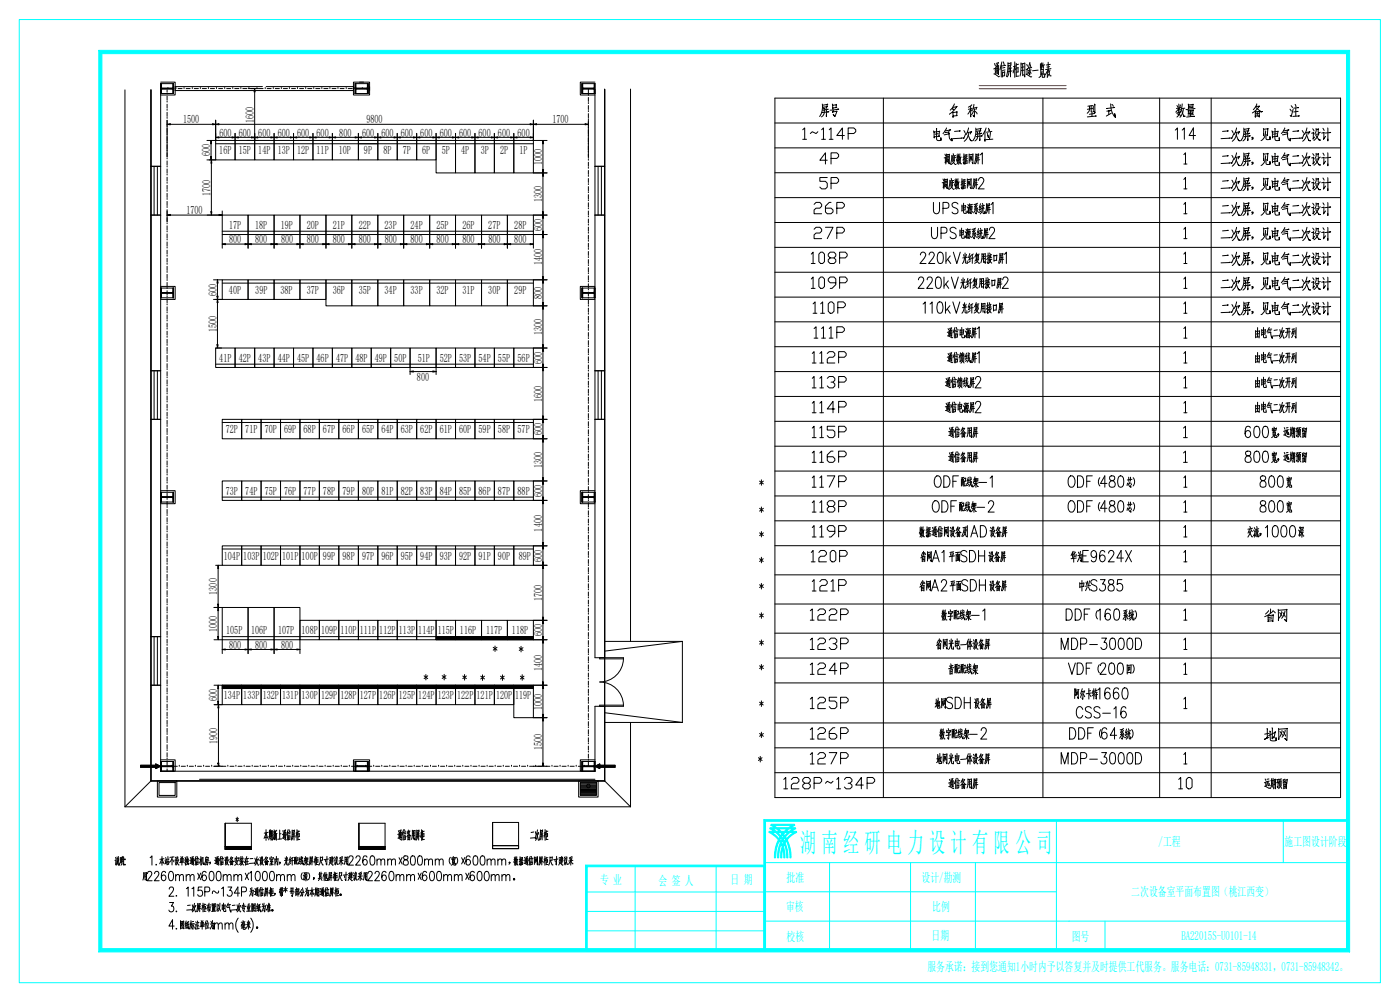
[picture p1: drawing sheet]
<svg xmlns="http://www.w3.org/2000/svg" width="432mm" height="309mm" viewBox="0 0 432 309" stroke-linecap="round" stroke-linejoin="round" font-family="sans-serif">
<defs><g id="words">
<text font-size="8.4" fill="#0ff" x="246.9" y="262.8">湖 南 经 研 电 力 设 计 有 限 公 司</text>
<text font-size="7" x="306.5" y="23.8">通信屏柜用途一览表</text>
<g font-size="4.9">
<text x="252.7" y="36.2">屏号</text>
<text x="292.6" y="36.2">名 称</text>
<text x="335.2" y="36.2">型 式</text>
<text x="362.6" y="36.2">数量</text>
<text x="386.4" y="36.2">备</text>
<text x="395.8" y="36.2">注</text>
<text x="247.7" y="43">1~114P</text>
<text x="287.6" y="43.6">电气二次屏位</text>
<text x="362.7" y="43">114</text>
<text x="376.5" y="43.6">二次屏，见电气二次设计</text>
<text x="253" y="50.6">4P</text>
<text x="291.2" y="50.6">调度数据网屏1</text>
<text x="365.3" y="50.6">1</text>
<text x="376.5" y="51.2">二次屏，见电气二次设计</text>
<text x="253" y="58.3">5P</text>
<text x="290.6" y="58.3">调度数据网屏2</text>
<text x="365.3" y="58.3">1</text>
<text x="376.5" y="58.9">二次屏，见电气二次设计</text>
<text x="251.2" y="65.9">26P</text>
<text x="288" y="65.9">UPS电源系统屏1</text>
<text x="365.3" y="65.9">1</text>
<text x="376.5" y="66.5">二次屏，见电气二次设计</text>
<text x="251.2" y="73.6">27P</text>
<text x="287.4" y="73.6">UPS电源系统屏2</text>
<text x="365.3" y="73.6">1</text>
<text x="376.5" y="74.2">二次屏，见电气二次设计</text>
<text x="250.3" y="81.3">108P</text>
<text x="283.9" y="81.3">220kV光纤复用接口屏1</text>
<text x="365.3" y="81.3">1</text>
<text x="376.5" y="81.9">二次屏，见电气二次设计</text>
<text x="250.3" y="88.9">109P</text>
<text x="283.3" y="88.9">220kV光纤复用接口屏2</text>
<text x="365.3" y="88.9">1</text>
<text x="376.5" y="89.5">二次屏，见电气二次设计</text>
<text x="250.9" y="96.6">110P</text>
<text x="284.8" y="96.6">110kV光纤复用接口屏</text>
<text x="365.3" y="96.6">1</text>
<text x="376.5" y="97.2">二次屏，见电气二次设计</text>
<text x="251.2" y="104.3">111P</text>
<text x="292.1" y="104.3">通信电源屏1</text>
<text x="365.3" y="104.3">1</text>
<text x="387.1" y="104.3">由电气二次开列</text>
<text x="250.6" y="111.9">112P</text>
<text x="292.1" y="111.9">通信馈线屏</text>
<text x="302.5" y="111.9">1</text>
<text x="365.3" y="111.9">1</text>
<text x="387.1" y="111.9">由电气二次开列</text>
<text x="250.6" y="119.6">113P</text>
<text x="291.5" y="119.6">通信馈线屏2</text>
<text x="365.3" y="119.6">1</text>
<text x="387.1" y="119.6">由电气二次开列</text>
<text x="250.6" y="127.3">114P</text>
<text x="291.5" y="127.3">通信电源屏2</text>
<text x="365.3" y="127.3">1</text>
<text x="387.1" y="127.3">由电气二次开列</text>
<text x="250.6" y="135">115P</text>
<text x="292.6" y="135">通信备用屏</text>
<text x="365.2" y="135">1</text>
<text x="384.2" y="135">600宽，远期预留</text>
<text x="250.6" y="142.6">116P</text>
<text x="292.6" y="142.6">通信备用屏</text>
<text x="365.2" y="142.6">1</text>
<text x="384.2" y="142.6">800宽，远期预留</text>
<text x="250.6" y="150.3">117P</text>
<text x="288.3" y="150.3">ODF配线架-1</text>
<text x="329.6" y="150.3">ODF（480芯）</text>
<text x="365.3" y="150.3">1</text>
<text x="388.8" y="150.3">800宽</text>
<text x="250.6" y="157.9">118P</text>
<text x="287.7" y="157.9">ODF配线架-2</text>
<text x="329.6" y="157.9">ODF（480芯）</text>
<text x="365.3" y="157.9">1</text>
<text x="388.8" y="157.9">800宽</text>
<text x="250.6" y="165.6">119P</text>
<text x="283.6" y="165.6">数据通信网设备及IAD设备屏</text>
<text x="365.3" y="165.6">1</text>
<text x="384.9" y="165.6">交流，1000深</text>
<text x="250.3" y="173.3">120P</text>
<text x="284" y="173.3">省网A1平面SDH设备屏</text>
<text x="330.4" y="173.3">华为E9624X</text>
<text x="365.3" y="173.3">1</text>
<text x="250.6" y="182.3">121P</text>
<text x="283.7" y="182.3">省网A2平面SDH</text>
<text x="302.9" y="182.3">设备屏</text>
<text x="332.9" y="182.3">中兴S385</text>
<text x="365.3" y="182.3">1</text>
<text x="250" y="191.2">122P</text>
<text x="290.4" y="191.2">数字配线架-1</text>
<text x="329" y="191.2">DDF</text>
<text x="335.1" y="191.2">（160系统）</text>
<text x="365.3" y="191.2">1</text>
<text x="389.8" y="191.8">省网</text>
<text x="250" y="200.3">123P</text>
<text x="288.8" y="200.3">省网光电一体设备屏</text>
<text x="327.5" y="200.3">MDP-3000D</text>
<text x="365.3" y="200.3">1</text>
<text x="250" y="208">124P</text>
<text x="292.6" y="208">音配配线架</text>
<text x="329.7" y="208">VDF（200回）</text>
<text x="365.3" y="208">1</text>
<text x="331.3" y="215.6">阿尔卡特1660</text>
<text x="250" y="218.5">125P</text>
<text x="288.3" y="218.5">地网SDH</text>
<text x="298.6" y="218.5">设备屏</text>
<text x="332.1" y="221.4">CSS-16</text>
<text x="365.3" y="218.5">1</text>
<text x="250" y="227.9">126P</text>
<text x="289.8" y="227.9">数字配线架-2</text>
<text x="330" y="227.9">DDF（64系统）</text>
<text x="389.9" y="228.5">地网</text>
<text x="250" y="235.6">127P</text>
<text x="288.8" y="235.6">地网光电一体设备屏</text>
<text x="327.5" y="235.6">MDP-3000D</text>
<text x="365.3" y="235.6">1</text>
<text x="241.9" y="243.3">128P~134P</text>
<text x="292.6" y="243.3">通信备用屏</text>
<text x="363.7" y="243.3">10</text>
<text x="390" y="243.3">远期预留</text>
<text x="81.4" y="259.1">本期新上通信屏柜</text>
<text x="122.6" y="259.1">通信备用屏柜</text>
<text x="163.6" y="259.1">二次屏柜</text>
</g>
<g font-size="4.2">
<text x="234.4" y="151">*</text>
<text x="234.4" y="159.3">*</text>
<text x="234.4" y="166.9">*</text>
<text x="234.4" y="174.9">*</text>
<text x="234.4" y="182.9">*</text>
<text x="234.4" y="192">*</text>
<text x="152.2" y="202.2">*</text>
<text x="160.2" y="202.3">*</text>
<text x="234.4" y="200.3">*</text>
<text x="234.4" y="207.9">*</text>
<text x="130.9" y="211">*</text>
<text x="136.4" y="211">*</text>
<text x="142.8" y="211">*</text>
<text x="148.3" y="211.1">*</text>
<text x="154.4" y="211.1">*</text>
<text x="160.6" y="211.1">*</text>
<text x="234.4" y="219.1">*</text>
<text x="234.4" y="228.8">*</text>
<text x="234" y="236.3">*</text>
</g>
<g font-size="4">
<text x="35.4" y="266.8">说明: 1.本站不设单独通信机房，通信设备安装在二次设备室内，光纤配线架屏柜尺寸建议采用2260mm×800mm（宽）×600mm，数据通信网屏柜尺寸建议采</text>
<text x="43.9" y="271.6">用2260mm×600mm×1000mm（深），其他屏柜尺寸建议采用2260mm×600mm×600mm。</text>
<text x="40.6" y="281.2">3.二次屏柜布置以电气二次专业图纸为准。</text>
<text x="41.3" y="276.4">2. 115P~134P为通信屏柜，带*号部分为本期通信屏柜。</text>
<text x="42" y="286.5">4.图纸标注单位为mm(毫米)</text>
<text x="77.5" y="286.5">。</text>
</g>
<g font-size="3.9" fill="#0ff">
<text x="357.5" y="260.9">/工程</text>
<text x="396.4" y="260.9">施工图设计阶段</text>
<text x="185.2" y="272.7">专 业</text>
<text x="203.2" y="272.8">会 签 人</text>
<text x="225.4" y="272.5">日 期</text>
<text x="242.7" y="272">批准</text>
<text x="284.4" y="272">设计/勘测</text>
<text x="242.6" y="281">审核</text>
<text x="287.7" y="281">比例</text>
<text x="349.1" y="276.4">二次设备室平面布置图（桃江西变）</text>
<text x="242.7" y="290.1">校核</text>
<text x="287.5" y="290">日期</text>
<text x="330.7" y="290.1">图号</text>
<text x="364.5" y="289.8">BA22015S-U0101-14</text>
<text x="286.2" y="299.3">服务承诺：接到您通知1小时内予以答复并及时提供工代服务。服务电话：0731-85948331，0731-85948342。</text>
</g>
<g font-size="3.6">
<text x="56.5" y="38.1">1500</text>
<text x="78.3" y="37.9" transform="rotate(-90 78.3 37.9)">1600</text>
<text x="113.1" y="38.1">9800</text>
<text x="170.5" y="38.1">1700</text>
<text x="67.7" y="47.5">16P</text>
<text x="67.7" y="42.1">600</text>
<text x="73.7" y="47.5">15P</text>
<text x="73.7" y="42.1">600</text>
<text x="79.7" y="47.5">14P</text>
<text x="79.7" y="42.1">600</text>
<text x="85.7" y="47.5">13P</text>
<text x="85.7" y="42.1">600</text>
<text x="91.7" y="47.5">12P</text>
<text x="91.7" y="42.1">600</text>
<text x="97.7" y="47.5">11P</text>
<text x="97.7" y="42.1">600</text>
<text x="104.5" y="47.5">10P</text>
<text x="104.7" y="42.1">800</text>
<text x="111.7" y="42.1">600</text>
<text x="112.3" y="47.5">9P</text>
<text x="117.7" y="42.1">600</text>
<text x="118.3" y="47.5">8P</text>
<text x="123.7" y="42.1">600</text>
<text x="124.3" y="47.5">7P</text>
<text x="129.7" y="42.1">600</text>
<text x="130.3" y="47.5">6P</text>
<text x="135.7" y="42.1">600</text>
<text x="136.3" y="47.5">5P</text>
<text x="141.7" y="42.1">600</text>
<text x="142.3" y="47.5">4P</text>
<text x="147.7" y="42.1">600</text>
<text x="148.3" y="47.5">3P</text>
<text x="153.7" y="42.1">600</text>
<text x="154.3" y="47.5">2P</text>
<text x="159.7" y="42.1">600</text>
<text x="160.3" y="47.5">1P</text>
<text x="64.9" y="48.2" transform="rotate(-90 64.9 48.2)">600</text>
<text x="167.3" y="50.9" transform="rotate(-90 167.3 50.9)">1000</text>
<text x="65" y="60.4" transform="rotate(-90 65 60.4)">1700</text>
<text x="167.3" y="62.4" transform="rotate(-90 167.3 62.4)">1300</text>
<text x="57.5" y="66.1">1700</text>
<text x="70.7" y="70.5">17P</text>
<text x="78.7" y="70.5">18P</text>
<text x="86.7" y="70.5">19P</text>
<text x="94.7" y="70.5">20P</text>
<text x="102.7" y="70.5">21P</text>
<text x="110.7" y="70.5">22P</text>
<text x="118.7" y="70.5">23P</text>
<text x="126.7" y="70.5">24P</text>
<text x="134.7" y="70.5">25P</text>
<text x="142.7" y="70.5">26P</text>
<text x="150.7" y="70.5">27P</text>
<text x="158.7" y="70.5">28P</text>
<text x="167.3" y="71.2" transform="rotate(-90 167.3 71.2)">600</text>
<text x="70.7" y="75.1">800</text>
<text x="78.7" y="75.1">800</text>
<text x="86.7" y="75.1">800</text>
<text x="94.7" y="75.1">800</text>
<text x="102.7" y="75.1">800</text>
<text x="110.7" y="75.1">800</text>
<text x="118.7" y="75.1">800</text>
<text x="126.7" y="75.1">800</text>
<text x="134.7" y="75.1">800</text>
<text x="142.7" y="75.1">800</text>
<text x="150.7" y="75.1">800</text>
<text x="158.7" y="75.1">800</text>
<text x="167.3" y="81.9" transform="rotate(-90 167.3 81.9)">1400</text>
<text x="66.9" y="91.2" transform="rotate(-90 66.9 91.2)">600</text>
<text x="70.7" y="90.6">40P</text>
<text x="78.8" y="90.6">39P</text>
<text x="86.6" y="90.6">38P</text>
<text x="94.7" y="90.6">37P</text>
<text x="102.7" y="90.6">36P</text>
<text x="110.7" y="90.6">35P</text>
<text x="118.7" y="90.6">34P</text>
<text x="126.7" y="90.6">33P</text>
<text x="134.7" y="90.6">32P</text>
<text x="142.7" y="90.6">31P</text>
<text x="150.7" y="90.6">30P</text>
<text x="158.7" y="90.6">29P</text>
<text x="167.3" y="92.2" transform="rotate(-90 167.3 92.2)">800</text>
<text x="66.9" y="102.4" transform="rotate(-90 66.9 102.4)">1500</text>
<text x="167.3" y="103.4" transform="rotate(-90 167.3 103.4)">1300</text>
<text x="67.7" y="111.5">41P</text>
<text x="73.7" y="111.5">42P</text>
<text x="79.7" y="111.5">43P</text>
<text x="85.7" y="111.5">44P</text>
<text x="91.7" y="111.5">45P</text>
<text x="97.7" y="111.5">46P</text>
<text x="103.7" y="111.5">47P</text>
<text x="109.7" y="111.5">48P</text>
<text x="115.7" y="111.5">49P</text>
<text x="121.7" y="111.5">50P</text>
<text x="128.9" y="111.5">51P</text>
<text x="135.7" y="111.5">52P</text>
<text x="141.7" y="111.5">53P</text>
<text x="147.7" y="111.5">54P</text>
<text x="153.7" y="111.5">55P</text>
<text x="159.7" y="111.5">56P</text>
<text x="167.3" y="112.2" transform="rotate(-90 167.3 112.2)">600</text>
<text x="128.7" y="117.4">800</text>
<text x="167.3" y="123.9" transform="rotate(-90 167.3 123.9)">1600</text>
<text x="69.7" y="133.5">72P</text>
<text x="75.7" y="133.5">71P</text>
<text x="81.7" y="133.5">70P</text>
<text x="87.7" y="133.5">69P</text>
<text x="93.7" y="133.5">68P</text>
<text x="99.7" y="133.5">67P</text>
<text x="105.7" y="133.5">66P</text>
<text x="111.7" y="133.5">65P</text>
<text x="117.7" y="133.5">64P</text>
<text x="123.7" y="133.5">63P</text>
<text x="129.7" y="133.5">62P</text>
<text x="135.7" y="133.5">61P</text>
<text x="141.7" y="133.5">60P</text>
<text x="147.7" y="133.5">59P</text>
<text x="153.7" y="133.5">58P</text>
<text x="159.7" y="133.5">57P</text>
<text x="167.3" y="134.2" transform="rotate(-90 167.3 134.2)">600</text>
<text x="167.3" y="144.4" transform="rotate(-90 167.3 144.4)">1300</text>
<text x="69.7" y="152.5">73P</text>
<text x="75.7" y="152.5">74P</text>
<text x="81.7" y="152.5">75P</text>
<text x="87.7" y="152.5">76P</text>
<text x="93.7" y="152.5">77P</text>
<text x="99.7" y="152.5">78P</text>
<text x="105.7" y="152.5">79P</text>
<text x="111.7" y="152.5">80P</text>
<text x="117.7" y="152.5">81P</text>
<text x="123.7" y="152.5">82P</text>
<text x="129.7" y="152.5">83P</text>
<text x="135.7" y="152.5">84P</text>
<text x="141.7" y="152.5">85P</text>
<text x="147.7" y="152.5">86P</text>
<text x="153.7" y="152.5">87P</text>
<text x="159.7" y="152.5">88P</text>
<text x="167.3" y="153.2" transform="rotate(-90 167.3 153.2)">600</text>
<text x="167.3" y="163.9" transform="rotate(-90 167.3 163.9)">1400</text>
<text x="69.1" y="172.6">104P</text>
<text x="75.1" y="172.6">103P</text>
<text x="81.1" y="172.6">102P</text>
<text x="87.1" y="172.6">101P</text>
<text x="93.1" y="172.6">100P</text>
<text x="99.7" y="172.6">99P</text>
<text x="105.7" y="172.6">98P</text>
<text x="111.7" y="172.6">97P</text>
<text x="117.7" y="172.6">96P</text>
<text x="123.7" y="172.6">95P</text>
<text x="129.7" y="172.6">94P</text>
<text x="135.7" y="172.6">93P</text>
<text x="141.7" y="172.6">92P</text>
<text x="147.7" y="172.6">91P</text>
<text x="153.7" y="172.6">90P</text>
<text x="160.1" y="172.6">89P</text>
<text x="167.3" y="173.2" transform="rotate(-90 167.3 173.2)">600</text>
<text x="67.1" y="183.4" transform="rotate(-90 67.1 183.4)">1300</text>
<text x="167.3" y="185.4" transform="rotate(-90 167.3 185.4)">1700</text>
<text x="67.1" y="194.9" transform="rotate(-90 67.1 194.9)">1000</text>
<text x="69.8" y="195.5">105P</text>
<text x="77.5" y="195.5">106P</text>
<text x="85.8" y="195.5">107P</text>
<text x="93.1" y="195.5">108P</text>
<text x="99.1" y="195.5">109P</text>
<text x="105.1" y="195.5">110P</text>
<text x="111" y="195.5">111P</text>
<text x="117" y="195.5">112P</text>
<text x="123.1" y="195.5">113P</text>
<text x="129.1" y="195.5">114P</text>
<text x="135.1" y="195.5">115P</text>
<text x="141.9" y="195.5">116P</text>
<text x="150" y="195.5">117P</text>
<text x="158" y="195.5">118P</text>
<text x="167.3" y="196.2" transform="rotate(-90 167.3 196.2)">600</text>
<text x="70.7" y="200">800</text>
<text x="78.7" y="200">800</text>
<text x="86.7" y="200">800</text>
<text x="167.3" y="206.9" transform="rotate(-90 167.3 206.9)">1400</text>
<text x="69.1" y="215.5">134P</text>
<text x="75.1" y="215.5">133P</text>
<text x="81.1" y="215.5">132P</text>
<text x="87.1" y="215.5">131P</text>
<text x="93.1" y="215.5">130P</text>
<text x="99.1" y="215.5">129P</text>
<text x="105.1" y="215.5">128P</text>
<text x="111" y="215.5">127P</text>
<text x="117" y="215.5">126P</text>
<text x="123.1" y="215.5">125P</text>
<text x="129.1" y="215.5">124P</text>
<text x="135.1" y="215.5">123P</text>
<text x="141.1" y="215.5">122P</text>
<text x="147.1" y="215.5">121P</text>
<text x="153.1" y="215.5">120P</text>
<text x="159" y="215.6">119P</text>
<text x="67.1" y="216.2" transform="rotate(-90 67.1 216.2)">600</text>
<text x="167.3" y="218.9" transform="rotate(-90 167.3 218.9)">1000</text>
<text x="67.2" y="229.4" transform="rotate(-90 67.2 229.4)">1900</text>
<text x="167.3" y="231.4" transform="rotate(-90 167.3 231.4)">1500</text>
</g>
<text font-size="3.5" x="72.8" y="254.5">*</text>
</g></defs>
<!-- layer: 2 -->
<g fill="none" stroke="#000" stroke-width=".31">
<path d="M239.1 30.3h174.6v215.7h-174.6zM239.1 37.9h174.6M272.6 30.3v215.7M321.8 30.3v215.7M357.8 30.3v215.7M373.7 30.3v215.7M239.1 45.6h174.6M239.1 53.3h174.6M239.1 60.9h174.6M239.1 68.6h174.6M239.1 76.3h174.6M239.1 84h174.6"/>
<path d="M239.1 91.6h174.6M239.1 99.2h174.6M239.1 106.9h174.6M239.1 114.6h174.6M239.1 122.3h174.6M239.1 129.9h174.6M239.1 137.6h174.6M239.1 145.3h174.6M239.1 152.9h174.6M239.1 160.6h174.6M239.1 168.3h174.6M239.1 177.3h174.6"/>
<path d="M239.1 186.3h174.6M239.1 195.3h174.6M239.1 202.9h174.6M239.1 210.6h174.6M239.1 222.9h174.6M239.1 230.6h174.6M239.1 238.3h174.6"/>
</g>
<!-- layer: 0 -->
<path d="M302.2 26.4h26.8M302.2 27.4h26.8" fill="none" stroke="#f00" stroke-width=".31"/>
<!-- layer: DASHED -->
<path d="M69.5 253.9v8.1h8.1M110.7 253.9v8.1h8.1M152 253.6v8.1h8M69.5 261h8.1M110.7 261h8.1M152 260.8h8" fill="none" stroke="#000" stroke-width=".31"/>
<!-- layer: 0 -->
<g fill="none" stroke="#000" stroke-width=".31">
<path d="M51.6 38.3l1-.2v.4zM51.6 37.1v11.2M52.6 38.3h13M65.6 38.1l.9 .2-.9 .2zM66.5 38.3l1.1-.2v.4zM66.5 37.1v6.2h-2.6M67.6 38.3h96M76.7 27.3h3.1M78.6 27.3l.1 1h-.3zM78.6 28.3v15M163.6 38.1l1 .2-1 .2zM164.6 38.3l1-.2v.4z"/>
<path d="M164.6 37.1v6.2h4.2M165.6 38.3h14.9M180.5 38.1l1.1 .2-1.1 .2zM181.6 37.1v11.2M63.9 49.3h2.6M65 48.3h.3l-.2 1zM65.1 43.3l.2 1h-.3zM65.1 44.3v4M65.2 49.3l.2 1h-.3zM65.2 50.3v15M66.5 43.3h6v6h-6zM66.5 42.4l1.1-.2v.4z"/>
<path d="M66.5 44.3h98.1M67.6 42.4h4M71.6 42.2l.9 .2-.9 .2zM72.5 43.3h6.1v6h-6.1zM72.5 42.4l1.1-.2v.4zM72.5 41.1v2.2M73.6 42.4h4M76.2 43.3h3.6M77.6 42.2l1 .2-1 .2zM78.4 42.3h.3l-.1 1zM78.6 43.3h6v6h-6zM78.6 42.4l1-.2v.4z"/>
<path d="M79.6 42.4h4M83.6 42.2l1 .2-1 .2zM84.6 43.3h6v6h-6zM84.6 42.4l.9-.2v.4zM84.6 41.1v2.2M85.5 42.4h4.1M89.6 42.2l1 .2-1 .2zM90.6 43.3h6v6h-6zM90.6 42.4l1-.2v.4zM90.6 41.1v2.2M91.6 42.4h4M95.6 42.2l1 .2-1 .2z"/>
<path d="M96.6 43.3h6v6h-6zM96.6 42.4l1-.2v.4zM96.6 41.1v2.2M97.6 42.4h3.9M101.5 42.2l1.1 .2-1.1 .2zM102.6 43.3h8v6h-8zM102.6 42.4l1-.2v.4zM102.6 41.1v2.2M103.6 42.4h6M109.6 42.2l1 .2-1 .2zM110.6 43.3h6v6h-6zM110.6 42.4l1-.2v.4z"/>
<path d="M110.6 41.1v2.2M111.6 42.4h4M115.6 42.2l1 .2-1 .2zM116.6 43.3h6v6h-6zM116.6 42.4l.9-.2v.4zM116.6 41.1v2.2M117.5 42.4h4.1M121.6 42.2l1 .2-1 .2zM122.6 43.3h6v6h-6zM122.6 42.4l.9-.2v.4zM122.6 41.1v2.2M123.5 42.4h4.1"/>
<path d="M127.6 42.2l1 .2-1 .2zM128.6 43.3h6v6h-6zM128.6 42.4l1-.2v.4zM128.6 41.1v2.2M129.6 42.4h4M133.6 42.2l1 .2-1 .2zM134.6 43.3h6v10h-6zM134.6 42.4l1-.2v.4zM134.6 41.1v2.2M135.6 42.4h3.9M139.5 42.2l1.1 .2-1.1 .2zM140.6 43.3h6v10h-6z"/>
<path d="M140.6 42.4l1-.2v.4zM140.6 41.1v2.2M141.6 42.4h3.9M145.5 42.2l1.1 .2-1.1 .2zM146.6 43.3h6v10h-6zM146.6 42.4l1-.2v.4zM146.6 41.1v2.2M147.6 42.4h4M151.6 42.2l1 .2-1 .2zM152.6 43.3h5.9v10h-5.9zM152.6 42.4l1-.2v.4zM152.6 41.1v2.2"/>
<path d="M153.6 42.4h4M157.6 42.2l.9 .2-.9 .2zM158.5 43.3h6.1v10h-6.1zM158.5 42.4l1.1-.2v.4zM158.5 41.1v2.2M159.6 42.4h4M163.6 42.2l1 .2-1 .2zM164.6 53.3h4.2M167.4 52.3h.3l-.2 1zM167.5 43.3l.2 1h-.3zM167.5 53.3l.2 1h-.3zM167.5 44.3v8"/>
<path d="M167.5 54.3v11M51.6 66.3l1-.2v.4zM51.6 65.1v3.2M52.6 66.3h16M65.1 65.3h.3l-.2 1zM67.6 66.1l1 .2-1 .2zM68.6 66.3h8v6h-8zM68.6 75.3l.9-.2v.4zM68.6 71.3h96M68.6 65.1v1.2M68.6 72.3v4.2M69.5 75.3h6.1"/>
<path d="M75.6 75.1l1 .2-1 .2zM76.6 66.3h8v6h-8zM76.6 75.3l1-.2v.4zM76.6 72.3v4.2M77.6 75.3h6M83.6 75.1l1 .2-1 .2zM84.6 66.3h8v6h-8zM84.6 75.3l.9-.2v.4zM84.6 72.3v4.2M85.5 75.3h6.1M91.6 75.1l1 .2-1 .2zM92.6 66.3h8v6h-8z"/>
<path d="M92.6 75.3l1-.2v.4zM92.6 72.3v4.2M93.6 75.3h6M99.6 75.1l1 .2-1 .2zM100.6 66.3h8v6h-8zM100.6 75.3l.9-.2v.4zM100.6 72.3v4.2M101.5 75.3h6M107.5 75.1l1.1 .2-1.1 .2zM108.6 66.3h8v6h-8zM108.6 75.3l1-.2v.4zM108.6 72.3v4.2"/>
<path d="M109.6 75.3h6M115.6 75.1l1 .2-1 .2zM116.6 66.3h8v6h-8zM116.6 75.3l.9-.2v.4zM116.6 72.3v4.2M117.5 75.3h6M123.5 75.1l1.1 .2-1.1 .2zM124.6 66.3h8v6h-8zM124.6 75.3l1-.2v.4zM124.6 72.3v4.2M125.6 75.3h6M131.6 75.1l1 .2-1 .2z"/>
<path d="M132.6 66.3h8v6h-8zM132.6 75.3l1-.2v.4zM132.6 72.3v4.2M133.6 75.3h5.9M139.5 75.1l1.1 .2-1.1 .2zM140.6 66.3h8v6h-8zM140.6 75.3l1-.2v.4zM140.6 72.3v4.2M141.6 75.3h6M147.6 75.1l1 .2-1 .2zM148.6 66.3h8v6h-8zM148.6 75.3l1-.2v.4z"/>
<path d="M148.6 72.3v4.2M149.6 75.3h5.9M155.5 75.1l1.1 .2-1.1 .2zM156.6 66.3h8v6h-8zM156.6 75.3l1-.2v.4zM156.6 72.3v4.2M157.6 75.3h6M163.6 75.1l1 .2-1 .2zM164.6 66.3h4.2M167.4 65.3h.3l-.2 1zM167.4 71.3h.3l-.2 1zM167.5 66.3l.2 1h-.3z"/>
<path d="M167.5 72.3l.2 1h-.3zM167.5 67.3v4M167.5 73.3v12M168.8 72.3h-4.2v4.2M65.9 86.3h2.7M65.9 92.3h2.7M67 91.3h.3l-.2 1zM67.1 92.3l.2 1h-.3zM67.1 86.3l.2 1h-.3zM67.1 87.3v4M67.1 93.3v13M68.6 86.3h8v6h-8z"/>
<path d="M68.6 87.3h32M76.6 86.3h8v6h-8zM84.6 86.3h8v6h-8zM92.6 86.3h8v6h-8zM100.6 86.3h8v8h-8zM108.6 86.3h8v8h-8zM116.6 86.3h8v8h-8zM124.6 86.3h8v8h-8zM132.6 86.3h8v8h-8zM140.6 86.3h8v8h-8zM148.6 86.3h8v8h-8zM156.6 86.3h8v8h-8z"/>
<path d="M164.6 86.3h4.2M164.6 94.3h4.2M167.4 93.3h.3l-.2 1zM167.4 85.3h.3l-.2 1zM167.5 86.3l.2 1h-.3zM167.5 94.3l.2 1h-.3zM167.5 87.3v6M167.5 95.3v11M66.5 107.3h6v6h-6zM66.5 112.3h60M66.5 107.3h1.9M67 106.3h.3l-.2 1z"/>
<path d="M72.5 107.3h6.1v6h-6.1zM78.6 107.3h6v6h-6zM84.6 107.3h6v6h-6zM90.6 107.3h6v6h-6zM96.6 107.3h6v6h-6zM102.6 107.3h6v6h-6zM108.6 107.3h6v6h-6zM114.6 107.3h5.9v6h-5.9zM120.5 107.3h6v6h-6zM126.5 107.3h8.1v6h-8.1zM126.5 114.6l1.1-.2v.3zM126.5 113.3v2.2"/>
<path d="M127.6 114.6h6M133.6 114.4l1 .2-1 .1zM134.6 107.3h6v6h-6zM134.6 112.3h30M134.6 113.3v2.2M140.6 107.3h6v6h-6zM146.6 107.3h6v6h-6zM152.6 107.3h5.9v6h-5.9zM158.5 107.3h6.1v6h-6.1zM164.6 107.3h4.2M164.6 113.3h4.2M167.4 106.3h.3l-.2 1z"/>
<path d="M167.4 112.3h.3l-.2 1zM167.5 107.3l.2 1h-.3zM167.5 113.3l.2 1h-.3zM167.5 108.3v4M167.5 114.3v14M68.6 129.3h6v6h-6zM68.6 130.3h96M74.6 129.3h6v6h-6zM80.6 129.3h6v6h-6zM86.6 129.3h6v6h-6zM92.6 129.3h5.9v6h-5.9zM98.5 129.3h6v6h-6z"/>
<path d="M104.5 129.3h6.1v6h-6.1zM110.6 129.3h6v6h-6zM116.6 129.3h6v6h-6zM122.6 129.3h6v6h-6zM128.6 129.3h6v6h-6zM134.6 129.3h6v6h-6zM140.6 129.3h6v6h-6zM146.6 129.3h6v6h-6zM152.6 129.3h5.9v6h-5.9zM158.5 129.3h6.1v6h-6.1zM164.6 129.3h4.2M164.6 135.3h4.2"/>
<path d="M167.4 128.3h.3l-.2 1zM167.4 134.3h.3l-.2 1zM167.5 129.3l.2 1h-.3zM167.5 135.3l.2 1h-.3zM167.5 130.3v4M167.5 136.3v11M68.6 148.3h6v6h-6zM68.6 153.3h96M74.6 148.3h6v6h-6zM80.6 148.3h6v6h-6zM86.6 148.3h6v6h-6zM92.6 148.3h5.9v6h-5.9z"/>
<path d="M98.5 148.3h6v6h-6zM104.5 148.3h6.1v6h-6.1zM110.6 148.3h6v6h-6zM116.6 148.3h6v6h-6zM122.6 148.3h6v6h-6zM128.6 148.3h6v6h-6zM134.6 148.3h6v6h-6zM140.6 148.3h6v6h-6zM146.6 148.3h6v6h-6zM152.6 148.3h5.9v6h-5.9zM158.5 148.3h6.1v6h-6.1zM164.6 148.3h4.2"/>
<path d="M164.6 154.3h4.2M167.4 147.3h.3l-.2 1zM167.4 153.3h.3l-.2 1zM167.5 148.3l.2 1h-.3zM167.5 154.3l.2 1h-.3zM167.5 149.3v4M167.5 155.3v12M66.5 174.3h2.1M67.3 174.3l.2 1h-.3zM67.3 175.3v11M68.6 168.3h6v6h-6zM68.6 169.3h78"/>
<path d="M74.6 168.3h6v6h-6zM80.6 168.3h6v6h-6zM86.6 168.3h6v6h-6zM92.6 168.3h5.9v6h-5.9zM98.5 168.3h6v6h-6zM104.5 168.3h6.1v6h-6.1zM110.6 168.3h6v6h-6zM116.6 168.3h6v6h-6zM122.6 168.3h6v6h-6zM128.6 168.3h6v6h-6zM134.6 168.3h6v6h-6zM140.6 168.3h6v6h-6z"/>
<path d="M146.6 168.3h6v6h-6zM152.6 168.3h5.9v6h-5.9zM158.5 168.3h6.1v6h-6.1zM164.6 168.3h4.2M164.6 174.3h4.2M167.4 167.3h.3l-.2 1zM167.4 173.3h.3l-.2 1zM167.5 168.3l.2 1h-.3zM167.5 174.3l.2 1h-.3zM167.5 169.3v4M167.5 175.3v15M66 197.3h2.6v4.3"/>
<path d="M66 187.3h2.6M67.2 196.3h.3l-.2 1zM67.2 186.3h.3l-.2 1zM67.3 187.3l.2 1h-.3zM67.3 188.3v8M68.6 187.3h8v10h-8zM76.6 187.3h8v10h-8zM76.6 197.3v4.3M84.6 187.3h8v10h-8zM84.6 197.3v4.3M92.6 191.3h5.9v6h-5.9zM92.6 196.3h72"/>
<path d="M92.6 197.3v4.3M98.5 191.3h6v6h-6zM104.5 191.3h6.1v6h-6.1zM110.6 191.3h6v6h-6zM116.6 191.3h6v6h-6zM122.6 191.3h6v6h-6zM128.6 191.3h6v6h-6zM134.6 191.3h6v6h-6zM134.6 196.3h6v1h-6zM140.6 191.3h8v6h-8zM140.6 196.3h8v1h-8zM148.6 191.3h8v6h-8z"/>
<path d="M148.6 196.3h8v1h-8zM156.6 191.3h8v6h-8zM156.6 196.3h8v1h-8zM164.6 197.3h4.2M164.6 191.3h4.2M167.4 196.3h.3l-.2 1zM167.4 190.3h.3l-.2 1zM167.5 197.3l.2 1h-.3zM167.5 191.3l.2 1h-.3zM167.5 192.3v4M167.5 198.3v12M66 211.3h2.6"/>
<path d="M66 217.3h2.6M67.2 216.3h.3l-.2 1zM67.3 211.3l.2 1h-.3zM67.3 212.3v4M67.4 217.3l.2 1h-.4zM67.4 218.3v17M68.6 211.3h6v6h-6zM68.6 200.3l.9-.2v.3zM68.6 211.3h6v1h-6zM68.6 212.3h96M69.5 200.3h6.1M74.6 211.3h6v6h-6z"/>
<path d="M74.6 211.3h6v1h-6zM75.6 200.1l1 .2-1 .1zM76.6 200.3l1-.2v.3zM77.6 200.3h6M80.6 211.3h6v6h-6zM80.6 211.3h6v1h-6zM83.6 200.1l1 .2-1 .1zM84.6 200.3l.9-.2v.3zM85.5 200.3h6.1M86.6 211.3h6v6h-6zM86.6 211.3h6v1h-6zM91.6 200.1l1 .2-1 .1z"/>
<path d="M92.6 211.3h5.9v6h-5.9zM92.6 211.3h5.9v1h-5.9zM98.5 211.3h6v6h-6zM98.5 211.3h6v1h-6zM104.5 211.3h6.1v6h-6.1zM104.5 211.3h6.1v1h-6.1zM110.6 211.3h6v6h-6zM110.6 211.3h6v1h-6zM116.6 211.3h6v6h-6zM116.6 211.3h6v1h-6zM122.6 211.3h6v6h-6zM122.6 211.3h6v1h-6z"/>
<path d="M128.6 211.3h6v6h-6zM128.6 211.3h6v1h-6zM134.6 211.3h6v6h-6zM134.6 211.3h6v1h-6zM140.6 211.3h6v6h-6zM140.6 211.3h6v1h-6zM146.6 211.3h6v6h-6zM146.6 211.3h6v1h-6zM152.6 211.3h5.9v6h-5.9zM152.6 211.3h5.9v1h-5.9zM158.5 211.3h6.1v10h-6.1zM158.5 211.3h6.1v1h-6.1z"/>
<path d="M164.6 211.3h4.2M167.4 210.3h.3l-.2 1zM167.5 211.3l.2 1h-.3zM167.5 212.3v8M66.1 236.3h2.5M67.2 235.3h.4l-.2 1zM164.6 221.3h4.2M164.6 236.3h4.2M167.4 220.3h.3l-.2 1zM167.4 235.3h.3l-.2 1zM167.5 221.3l.2 1h-.3zM167.5 222.3v13"/>
<path d="M77.6 261v1M118.8 261v1M160 260.8v.9"/>
</g>
<!-- layer: JQLayer -->
<path d="M69.5 261h8.1v1h-8.1zM69.5 261v-7.1h8.1v7.1M110.7 261h8.1v1h-8.1zM110.7 261v-7.1h8.1v7.1M152 260.8h8v.9h-8zM152 260.8v-7.2h8v7.2" fill="none" stroke="#000" stroke-width=".31"/>
<g fill="#000">
<path d="M69.5 261h8.1v1h-8.1z" fill-rule="evenodd"/>
<path d="M110.7 261h8.1v1h-8.1z" fill-rule="evenodd"/>
</g>
<path d="M61.6 240.3h122" fill="none" stroke="#000" stroke-width=".31"/>
<g fill="none" stroke="#000" stroke-width=".31">
<path d="M49.6 27.3h1.6M51.6 29h.1M51.6 31.5h.1M51.6 34h.1M51.6 36.5h.1M51.6 39h.1M51.6 27.7v.7M51.6 29.7v1.2M51.6 32.1v1.3M51.6 34.6v1.3M51.6 37.1v1.3M51.6 39.6v1.3"/>
<path d="M51.8 27.3h.1M52.4 27.3h1.3M54.3 27.3h.1M55 27.3h1.2M56.8 27.3h.1M57.5 27.3h1.2M59.3 27.3h.1M59.9 27.3h1.3M61.8 27.3h.1M62.4 27.3h1.3M64.3 27.3h.1M64.9 27.3h1.3"/>
<path d="M66.8 27.3h.1M67.5 27.3h1.2M69.3 27.3h.1M69.9 27.3h1.3M71.8 27.3h.1M72.4 27.3h1.3M74.3 27.3h.1M74.9 27.3h1.3M76.8 27.3h.1M77.4 27.3h1.3M79.3 27.3h.1M80 27.3h1.2"/>
<path d="M81.8 27.3h.1M82.4 27.3h1.3M84.3 27.3h.1M84.9 27.3h1.3M86.8 27.3h.1M87.4 27.3h1.3M89.3 27.3h.1M90 27.3h1.2M91.8 27.3h.1M92.5 27.3h1.2M94.3 27.3h.1M94.9 27.3h1.3"/>
<path d="M96.8 27.3h.1M97.4 27.3h1.3M99.3 27.3h.1M99.9 27.3h1.3M101.8 27.3h.1M102.5 27.3h1.2M104.3 27.3h.1M105 27.3h1.2M106.8 27.3h.1M107.4 27.3h1.3M109.3 27.3h.1M109.9 27.3h1.3"/>
<path d="M111.8 27.3h.1M112.4 27.3h1.6M181.6 29.4h.1M181.6 31.9h.1M181.6 34.4h.1M181.6 36.9h.1M181.6 39.4h.1M181.6 27.5v1.3M181.6 30.1v1.2M181.6 32.5v1.3M181.6 35v1.3M181.6 37.5v1.3"/>
<path d="M51.6 41.5h.1M51.6 44h.1M51.6 46.5h.1M51.6 49h.1M51.6 51.5h.1M51.6 54h.1M51.6 56.5h.1M51.6 59h.1M51.6 42.1v1.3M51.6 44.6v1.3M51.6 47.1v1.3M51.6 49.6v1.3"/>
<path d="M51.6 52.1v1.3M51.6 54.6v1.3M51.6 57.1v1.3M51.6 59.6v1.3M181.6 41.9h.1M181.6 44.4h.1M181.6 46.9h.1M181.6 49.4h.1M181.6 51.9h.1M181.6 54.4h.1M181.6 56.9h.1M181.6 59.4h.1"/>
<path d="M181.6 40v1.3M181.6 42.6v1.2M181.6 45v1.3M181.6 47.5v1.3M181.6 50v1.3M181.6 52.6v1.2M181.6 55.1v1.2M181.6 57.5v1.3M51.6 61.5h.1M51.6 64h.1M51.6 66.5h.1M51.6 69h.1"/>
<path d="M51.6 71.5h.1M51.6 74h.1M51.6 76.5h.1M51.6 79h.1M51.6 62.1v1.3M51.6 64.7v1.2M51.6 67.1v1.3M51.6 69.6v1.3M51.6 72.1v1.3M51.6 74.6v1.3M51.6 77.1v1.3M51.6 79.6v1.3"/>
<path d="M181.6 61.9h.1M181.6 64.4h.1M181.6 66.9h.1M181.6 69.4h.1M181.6 71.9h.1M181.6 74.4h.1M181.6 76.9h.1M181.6 79.4h.1M181.6 60v1.3M181.6 62.5v1.3M181.6 65.1v1.2M181.6 67.5v1.3"/>
<path d="M181.6 70v1.3M181.6 72.5v1.3M181.6 75v1.3M181.6 77.6v1.2M51.6 81.5h.1M51.6 84h.1M51.6 86.5h.1M51.6 89h.1M51.6 91.5h.1M51.6 94h.1M51.6 96.5h.1M51.6 99h.1"/>
<path d="M51.6 82.1v1.3M51.6 84.6v1.3M51.6 87.1v1.3M51.6 89.6v1.3M51.6 92.1v1.3M51.6 94.6v1.3M51.6 97.1v1.3M51.6 99.7v1.2M181.6 81.9h.1M181.6 84.4h.1M181.6 86.9h.1M181.6 89.4h.1"/>
<path d="M181.6 91.9h.1M181.6 94.4h.1M181.6 96.9h.1M181.6 99.4h.1M181.6 80v1.3M181.6 82.5v1.3M181.6 85v1.3M181.6 87.5v1.3M181.6 90.1v1.2M181.6 92.5v1.3M181.6 95v1.3M181.6 97.5v1.3"/>
<path d="M51.6 101.5h.1M51.6 104h.1M51.6 106.5h.1M51.6 109h.1M51.6 111.5h.1M51.6 114h.1M51.6 116.5h.1M51.6 119h.1M51.6 102.1v1.3M51.6 104.6v1.3M51.6 107.1v1.3M51.6 109.6v1.3"/>
<path d="M51.6 112.2v1.2M51.6 114.6v1.3M51.6 117.1v1.3M51.6 119.6v1.3M181.6 101.9h.1M181.6 104.4h.1M181.6 106.9h.1M181.6 109.4h.1M181.6 111.9h.1M181.6 114.4h.1M181.6 116.9h.1M181.6 119.4h.1"/>
<path d="M181.6 100.1v1.2M181.6 102.5v1.3M181.6 105v1.3M181.6 107.5v1.3M181.6 110v1.3M181.6 112.6v1.2M181.6 115v1.3M181.6 117.5v1.3M51.6 121.5h.1M51.6 124h.1M51.6 126.5h.1M51.6 129h.1"/>
<path d="M51.6 131.5h.1M51.6 134h.1M51.6 136.5h.1M51.6 139h.1M51.6 122.1v1.3M51.6 124.6v1.3M51.6 127.1v1.3M51.6 129.6v1.3M51.6 132.1v1.3M51.6 134.6v1.3M51.6 137.1v1.3M51.6 139.6v1.3"/>
<path d="M181.6 121.9h.1M181.6 124.4h.1M181.6 126.9h.1M181.6 129.4h.1M181.6 131.9h.1M181.6 134.4h.1M181.6 136.9h.1M181.6 139.4h.1M181.6 120v1.3M181.6 122.5v1.3M181.6 125.1v1.2M181.6 127.5v1.3"/>
<path d="M181.6 130v1.3M181.6 132.5v1.3M181.6 135.1v1.2M181.6 137.6v1.2M51.6 141.5h.1M51.6 144h.1M51.6 146.5h.1M51.6 149h.1M51.6 151.5h.1M51.6 154h.1M51.6 156.5h.1M51.6 159h.1"/>
<path d="M51.6 142.1v1.3M51.6 144.6v1.3M51.6 147.2v1.2M51.6 149.6v1.3M51.6 152.1v1.3M51.6 154.6v1.3M51.6 157.1v1.3M51.6 159.6v1.3M181.6 141.9h.1M181.6 144.4h.1M181.6 146.9h.1M181.6 149.4h.1"/>
<path d="M181.6 151.9h.1M181.6 154.4h.1M181.6 156.9h.1M181.6 159.4h.1M181.6 140v1.3M181.6 142.5v1.3M181.6 145v1.3M181.6 147.6v1.2M181.6 150v1.3M181.6 152.5v1.3M181.6 155v1.3M181.6 157.5v1.3"/>
<path d="M51.6 161.5h.1M51.6 164h.1M51.6 166.5h.1M51.6 169h.1M51.6 171.5h.1M51.6 174h.1M51.6 176.5h.1M51.6 179h.1M51.6 162.1v1.3M51.6 164.6v1.3M51.6 167.1v1.3M51.6 169.6v1.3"/>
<path d="M51.6 172.1v1.3M51.6 174.6v1.3M51.6 177.1v1.3M51.6 179.6v1.3M181.6 161.9h.1M181.6 164.4h.1M181.6 166.9h.1M181.6 169.4h.1M181.6 171.9h.1M181.6 174.4h.1M181.6 176.9h.1M181.6 179.4h.1"/>
<path d="M181.6 160.1v1.2M181.6 162.5v1.3M181.6 165v1.3M181.6 167.5v1.3M181.6 170.1v1.2M181.6 172.6v1.2M181.6 175v1.3M181.6 177.5v1.3M51.6 181.5h.1M51.6 184h.1M51.6 186.5h.1M51.6 189h.1"/>
<path d="M51.6 191.5h.1M51.6 194h.1M51.6 196.5h.1M51.6 199h.1M51.6 182.2v1.2M51.6 184.6v1.3M51.6 187.1v1.3M51.6 189.6v1.3M51.6 192.1v1.3M51.6 194.6v1.3M51.6 197.1v1.3M51.6 199.6v1.3"/>
<path d="M181.6 181.9h.1M181.6 184.4h.1M181.6 186.9h.1M181.6 189.4h.1M181.6 191.9h.1M181.6 194.4h.1M181.6 196.9h.1M181.6 199.4h.1M181.6 180v1.3M181.6 182.6v1.2M181.6 185v1.3M181.6 187.5v1.3"/>
<path d="M181.6 190v1.3M181.6 192.5v1.3M181.6 195.1v1.2M181.6 197.5v1.3M51.6 201.5h.1M51.6 204h.1M51.6 206.5h.1M51.6 209h.1M51.6 211.5h.1M51.6 214h.1M51.6 216.5h.1M51.6 219h.1"/>
<path d="M51.6 202.1v1.3M51.6 204.6v1.3M51.6 207.1v1.3M51.6 209.6v1.3M51.6 212.1v1.3M51.6 214.6v1.3M51.6 217.2v1.2M51.6 219.6v1.3M181.6 201.9h.1M181.6 204.4h.1M181.6 206.9h.1M181.6 209.4h.1"/>
<path d="M181.6 211.9h.1M181.6 214.4h.1M181.6 216.9h.1M181.6 219.4h.1M181.6 200v1.3M181.6 202.5v1.3M181.6 205v1.3M181.6 207.6v1.2M181.6 210v1.3M181.6 212.5v1.3M181.6 215v1.3M181.6 217.6v1.2"/>
<path d="M51.6 221.5h.1M51.6 224h.1M51.6 226.5h.1M51.6 229h.1M51.6 231.5h.1M51.6 234h.1M51.6 236.5h.1M51.6 222.1v1.3M51.6 224.6v1.3M51.6 227.1v1.3M51.6 229.7v1.2M51.6 232.1v1.3"/>
<path d="M51.6 234.6v1.3M51.6 237.1v.7M51.6 236.3h.6M52.8 236.3h.1M53.4 236.3h1.3M55.3 236.3h.1M55.9 236.3h1.3M57.8 236.3h.1M58.4 236.3h1.3M60.3 236.3h.1M61 236.3h1.2M62.8 236.3h.1"/>
<path d="M63.4 236.3h1.3M65.3 236.3h.1M65.9 236.3h1.3M67.8 236.3h.1M68.4 236.3h1.3M70.3 236.3h.1M71 236.3h1.2M72.8 236.3h.1M73.5 236.3h1.2M75.3 236.3h.1M75.9 236.3h1.3M77.8 236.3h.1"/>
<path d="M78.4 236.3h1.3M80.3 236.3h.1M80.9 236.3h1.3M82.8 236.3h.1M83.5 236.3h1.2M85.3 236.3h.1M86 236.3h1.2M87.8 236.3h.1M88.4 236.3h1.3M90.3 236.3h.1M90.9 236.3h1.3M92.8 236.3h.1"/>
<path d="M93.4 236.3h1.3M95.3 236.3h.1M96 236.3h1.2M97.8 236.3h.1M98.4 236.3h1.3M100.3 236.3h.1M100.9 236.3h1.3M102.8 236.3h.1M103.4 236.3h1.3M105.3 236.3h.1M105.9 236.3h1.3M107.8 236.3h.1"/>
<path d="M108.5 236.3h1.2M110.3 236.3h.1M110.9 236.3h1.3M112.8 236.3h.1M113.4 236.3h1.3M115.3 236.3h.1M115.9 236.3h1.3M117.8 236.3h.1M118.5 236.3h1.2M120.3 236.3h.1M121 236.3h1.2M122.8 236.3h.1"/>
<path d="M123.4 236.3h1.3M125.3 236.3h.1M125.9 236.3h1.3M127.8 236.3h.1M128.4 236.3h1.3M130.3 236.3h.1M131 236.3h1.2M132.8 236.3h.1M133.4 236.3h1.3M135.3 236.3h.1M135.9 236.3h1.3M137.8 236.3h.1"/>
<path d="M138.4 236.3h1.3M140.3 236.3h.1M140.9 236.3h1.3M142.8 236.3h.1M143.5 236.3h1.2M145.3 236.3h.1M145.9 236.3h1.3M147.8 236.3h.1M148.4 236.3h1.3M150.3 236.3h.1M150.9 236.3h1.3M152.8 236.3h.1"/>
<path d="M153.5 236.3h1.2M155.3 236.3h.1M156 236.3h1.2M157.8 236.3h.1M158.4 236.3h1.3M160.3 236.3h.1M160.9 236.3h1.3M162.8 236.3h.1M163.4 236.3h1.3M165.3 236.3h.1M166 236.3h1.2M167.8 236.3h.1"/>
<path d="M168.5 236.3h1.2M170.3 236.3h.1M170.9 236.3h1.3M172.8 236.3h.1M173.4 236.3h1.3M175.3 236.3h.1M175.9 236.3h1.3M177.8 236.3h.1M178.5 236.3h1.2M180.3 236.3h.1M181.6 221.9h.1M181.6 224.4h.1"/>
<path d="M181.6 226.9h.1M181.6 229.4h.1M181.6 231.9h.1M181.6 234.4h.1M181.6 235v1.3h-.7M181.6 220v1.3M181.6 222.5v1.3M181.6 225v1.3M181.6 227.5v1.3M181.6 230.1v1.2M181.6 232.5v1.3"/>
</g>
<g fill="none" stroke="#000" stroke-width=".31">
<path d="M38.6 27.7v221.1M46.6 27.7v213.1M49.6 25.8h3.9v3h-3.9M49.6 25.8h.2l.1 1.4h3.3l.3-1.4v3l-.3-1.4h-3.3l-.1 1.4h-.2zM49.6 25.8h.2v1.4h3.4l.2-.2 .1-1.2v3l-.3-1.4-3.4 .1v1.3h-.2M49.6 25.3h4.4v4h-4.4M49.6 25.8v212M81 26.7h-27v1.2h55.1v-1.2h-27M109.1 25.3h4.9v4h-4.9zM109.6 25.8h4v3h-4M109.6 25.8h.2l.1 1.4h3.3l.2-1.4h.2v3h-.2l-.2-1.4h-3.3l-.1 1.4h-.2zM109.6 25.8h.2v1.2l.2 .2"/>
<path d="M109.6 25.8v3M110 27.4l-.2 .2v1.2h-.2M110 27.2h3.2l.2-.2v-1.2h.2v3h-.2v-1.2l-.2-.2h-3.2M110.9 25.3h1.3M114 26.7v1.2M179.6 25.8h.2l.1 1.4h3.3l.2-1.4h.2v3h-.2l-.2-1.4h-3.3l-.1 1.4h-.2zM180 27.2l-.2-.2v-1.2h-.2v3h.2v-1.2l.2-.2h3.2M180 27.2h3.2M183.6 25.8h-4v3h4h-.2v-1.2l-.2-.2M183.6 25.8h-.2v1.2l-.2 .2M183.6 25.3h-4.5v4h4.5M183.6 25.8v177h8.8v.4"/>
<path d="M186.6 27.5v213.3M194.6 27.5v170.3M46.6 51.3h3M47.5 51.3v15M48.6 51.3v15M183.6 51.3h3M184.6 51.3v15M185.6 51.3v15M46.6 66.3h3M183.6 66.3h3M49.6 88.8h3.9v3h-3.9h.2v-1.2l.2-.2h3.2l.2 .2 .1 1.2v-3l-.3 1.4h-3.2l-.2-1.4zM49.6 88.8h.2l.1 1.4h3.3l.3-1.4v3l-.3-1.4h-3.3l-.1 1.4h-.2z"/>
<path d="M49.6 88.3h4.4v4h-4.4M179.6 88.8h.2l.1 1.4h3.3l.2-1.4h.2v3h-.2l-.2-1.4h-3.3l-.1 1.4h-.2zM180 90.2l-.2-.2v-1.2h-.2v3h.2v-1.2l.2-.2h3.2M180 90.2h3.2M183.2 90.2l.2-.2v-1.2h.2h-4v3h4h-.2v-1.2l-.2-.2M183.6 88.3h-4.5v4h4.5M46.6 114.3h3M47.5 114.3v15M48.6 114.3v15M183.6 114.3h3M184.6 114.3v15M185.6 114.3v15"/>
<path d="M46.6 129.3h3M183.6 129.3h3M49.6 151.8h.2v1.4h3.5l.2-1.4v3l-.3-1.4h-3.3l-.1 1.4h-.2zM49.6 151.3h4.4v4h-4.4M49.8 153l.2 .2h3.2l.2-.2M49.8 153v-1.2h-.2h3.9v3h-3.9M53.4 153l.1-1.2v3l-.3-1.4h-3.2l-.2 .2v1.2h-.2M179.6 151.8h.2v1.4h3.5l.1-1.4h.2v3h-.2l-.2-1.4h-3.3l-.1 1.4h-.2zM179.8 153l.2 .2h3.2M179.8 153v-1.2h-.2v3h.2v-1.2l.2-.2h3.2M183.4 153l-.2 .2M183.4 153v-1.2h.2h-4v3h4h-.2v-1.2l-.2-.2"/>
<path d="M183.6 151.3h-4.5v4h4.5M46.6 196.3h3M47.5 196.3v15M48.6 196.3v15M186.6 197.8h24M210.6 197.8v25M210.6 197.8l-24 3M46.6 211.3h3M185.1 202.8v.4h7.3M186.6 219.8l24 3M192.4 203.2a7.3 7.3 0 0 1-7.3 7.1 7.3 7.3 0 0 1 7.3 7.1M192.4 217.5v.3h-8.8v20"/>
<path d="M192.4 217.5h-7.3v.3M43.4 236h4.7v-.4l1.5 .7-1.5 .7v-.4h-4.7zM49.6 234.8h.2l.1 1.4h3.3l.3-1.4v3l-.3-1.4h-3.3l-.1 1.4h-.2zM49.6 234.3h4.4v3.5h-4.4M49.6 237.8h134M49.8 237.8v-1.2l.2-.2 3.3 .1 .1 1.3M53.4 236l-.2 .2h-3.2l-.2-1.4h-.2h3.9v3h-3.9M53.4 236l.1-1.2v3M109.1 234.3h4.9v3.5h-4.9zM109.6 234.8h4v3h-4zM109.6 234.8h.2l.1 1.4h3.3l.2-1.4h.2v3h-.2l-.2-1.4h-3.3l-.1 1.4h-.2zM109.6 234.8h.2v1.2l.2 .2"/>
<path d="M110 236.4l-.2 .2v1.2M110 236.4l3.3 .1 .1 1.3M113.4 236l-.2 .2h-3.2M113.4 236v-1.2h.2v3M179.6 234.8h.2l.1 1.4h3.3l.2-1.4h.2v3h-.2l-.2-1.4h-3.3l-.1 1.4h-.2zM183.2 236.2l.2-.2v-1.2h.2h-4v3h4M183.2 236.4l.2 .2v1.2M183.2 236.2h-3.2l-.2-.2v-1.2h-.2v3M183.2 236.4l-3.4 .1v1.3M183.6 236.3l1.5-.7v.4h4.7v.6h-4.7v.4zM183.6 234.3h-4.5v3.5h4.5M186.6 222.8h24"/>
<path d="M194.6 222.8v26M38.6 248.8h156M46.6 240.8h140M46.6 240.8l-8 8M48.6 240.8h6v5h-6zM49.1 241.3h4.9v4h-4.9zM178.6 240.8h6v5h-6zM179.1 241.3h4.9v4h-4.9zM179.1 241.5h4.9M179.1 241.8h4.9M179.1 242.2h4.9M179.1 242.5h4.9"/>
<path d="M179.1 242.8h4.9M179.1 243.1h4.9M179.1 243.5h4.9M179.1 243.8h4.9M179.1 244.1h4.9M179.1 244.4h4.9M179.1 244.7h4.9M179.1 245h4.9M186.6 240.8l8 8"/>
<circle cx="181.6" cy="242.4" r=".55"/>
</g>
<g fill="#000">
<path d="M49.6 25.8h.2l.1 1.4h3.3l.3-1.4v3l-.3-1.4h-3.3l-.1 1.4h-.2z" fill-rule="evenodd"/>
<path d="M109.6 25.8h.2l.1 1.4h3.3l.2-1.4h.2v3h-.2l-.2-1.4h-3.3l-.1 1.4h-.2z" fill-rule="evenodd"/>
<path d="M179.6 25.8h.2l.1 1.4h3.3l.2-1.4h.2v3h-.2l-.2-1.4h-3.3l-.1 1.4h-.2z" fill-rule="evenodd"/>
<path d="M49.6 88.8h.2l.1 1.4h3.3l.3-1.4v3l-.3-1.4h-3.3l-.1 1.4h-.2z" fill-rule="evenodd"/>
<path d="M179.6 88.8h.2l.1 1.4h3.3l.2-1.4h.2v3h-.2l-.2-1.4h-3.3l-.1 1.4h-.2z" fill-rule="evenodd"/>
<path d="M49.6 151.8h.2v1.4h3.5l.2-1.4v3l-.3-1.4h-3.3l-.1 1.4h-.2z" fill-rule="evenodd"/>
<path d="M179.6 151.8h.2v1.4h3.5l.1-1.4h.2v3h-.2l-.2-1.4h-3.3l-.1 1.4h-.2z" fill-rule="evenodd"/>
<path d="M43.4 236h4.7v-.4l1.5 .7-1.5 .7v-.4h-4.7z" fill-rule="evenodd"/>
<path d="M49.6 234.8h.2l.1 1.4h3.3l.3-1.4v3l-.3-1.4h-3.3l-.1 1.4h-.2z" fill-rule="evenodd"/>
<path d="M109.6 234.8h.2l.1 1.4h3.3l.2-1.4h.2v3h-.2l-.2-1.4h-3.3l-.1 1.4h-.2z" fill-rule="evenodd"/>
<path d="M179.6 234.8h.2l.1 1.4h3.3l.2-1.4h.2v3h-.2l-.2-1.4h-3.3l-.1 1.4h-.2z" fill-rule="evenodd"/>
<path d="M183.6 236.3l1.5-.7v.4h4.7v.6h-4.7v.4z" fill-rule="evenodd"/>
</g>
<!-- layer: 0 -->
<g fill="#000">
<path d="M51.6 38.3l1-.2v.4zM65.6 38.1l.9 .2-.9 .2zM66.5 38.3l1.1-.2v.4zM78.6 27.3l.1 1h-.3zM163.6 38.1l1 .2-1 .2zM164.6 38.3l1-.2v.4zM180.5 38.1l1.1 .2-1.1 .2zM65 48.3h.3l-.2 1zM65.1 43.3l.2 1h-.3zM65.2 49.3l.2 1h-.3zM66.5 42.4l1.1-.2v.4zM71.6 42.2l.9 .2-.9 .2z"/>
<path d="M72.5 42.4l1.1-.2v.4zM78.4 42.3h.3l-.1 1zM77.6 42.2l1 .2-1 .2zM78.6 42.4l1-.2v.4zM83.6 42.2l1 .2-1 .2zM84.6 42.4l.9-.2v.4zM89.6 42.2l1 .2-1 .2zM90.6 42.4l1-.2v.4zM95.6 42.2l1 .2-1 .2zM96.6 42.4l1-.2v.4zM101.5 42.2l1.1 .2-1.1 .2zM102.6 42.4l1-.2v.4z"/>
<path d="M109.6 42.2l1 .2-1 .2zM110.6 42.4l1-.2v.4zM116.6 42.4l.9-.2v.4zM115.6 42.2l1 .2-1 .2zM121.6 42.2l1 .2-1 .2zM122.6 42.4l.9-.2v.4zM127.6 42.2l1 .2-1 .2zM128.6 42.4l1-.2v.4zM133.6 42.2l1 .2-1 .2zM134.6 42.4l1-.2v.4zM139.5 42.2l1.1 .2-1.1 .2zM140.6 42.4l1-.2v.4z"/>
<path d="M145.5 42.2l1.1 .2-1.1 .2zM146.6 42.4l1-.2v.4zM151.6 42.2l1 .2-1 .2zM152.6 42.4l1-.2v.4zM157.6 42.2l.9 .2-.9 .2zM158.5 42.4l1.1-.2v.4zM163.6 42.2l1 .2-1 .2zM167.4 52.3h.3l-.2 1zM167.5 43.3l.2 1h-.3zM167.5 53.3l.2 1h-.3zM51.6 66.3l1-.2v.4zM65.1 65.3h.3l-.2 1z"/>
<path d="M68.6 75.3l.9-.2v.4zM67.6 66.1l1 .2-1 .2zM76.6 75.3l1-.2v.4zM75.6 75.1l1 .2-1 .2zM84.6 75.3l.9-.2v.4zM83.6 75.1l1 .2-1 .2zM92.6 75.3l1-.2v.4zM91.6 75.1l1 .2-1 .2zM100.6 75.3l.9-.2v.4zM99.6 75.1l1 .2-1 .2zM108.6 75.3l1-.2v.4zM107.5 75.1l1.1 .2-1.1 .2z"/>
<path d="M116.6 75.3l.9-.2v.4zM115.6 75.1l1 .2-1 .2zM124.6 75.3l1-.2v.4zM123.5 75.1l1.1 .2-1.1 .2zM132.6 75.3l1-.2v.4zM131.6 75.1l1 .2-1 .2zM140.6 75.3l1-.2v.4zM139.5 75.1l1.1 .2-1.1 .2zM148.6 75.3l1-.2v.4zM147.6 75.1l1 .2-1 .2zM156.6 75.3l1-.2v.4zM155.5 75.1l1.1 .2-1.1 .2z"/>
<path d="M163.6 75.1l1 .2-1 .2zM167.4 65.3h.3l-.2 1zM167.4 71.3h.3l-.2 1zM167.5 66.3l.2 1h-.3zM167.5 72.3l.2 1h-.3zM67 91.3h.3l-.2 1zM67.1 92.3l.2 1h-.3zM67.1 86.3l.2 1h-.3zM167.4 93.3h.3l-.2 1zM167.4 85.3h.3l-.2 1zM167.5 86.3l.2 1h-.3zM167.5 94.3l.2 1h-.3z"/>
<path d="M67 106.3h.3l-.2 1zM126.5 114.6l1.1-.2v.3zM133.6 114.4l1 .2-1 .1zM167.4 106.3h.3l-.2 1zM167.4 112.3h.3l-.2 1zM167.5 107.3l.2 1h-.3zM167.5 113.3l.2 1h-.3zM167.4 128.3h.3l-.2 1zM167.4 134.3h.3l-.2 1zM167.5 129.3l.2 1h-.3zM167.5 135.3l.2 1h-.3zM167.4 147.3h.3l-.2 1z"/>
<path d="M167.4 153.3h.3l-.2 1zM167.5 148.3l.2 1h-.3zM167.5 154.3l.2 1h-.3zM67.3 174.3l.2 1h-.3zM167.4 167.3h.3l-.2 1zM167.4 173.3h.3l-.2 1zM167.5 168.3l.2 1h-.3zM167.5 174.3l.2 1h-.3zM67.2 196.3h.3l-.2 1zM67.2 186.3h.3l-.2 1zM67.3 187.3l.2 1h-.3zM167.4 196.3h.3l-.2 1z"/>
<path d="M167.4 190.3h.3l-.2 1zM167.5 197.3l.2 1h-.3zM167.5 191.3l.2 1h-.3zM67.2 216.3h.3l-.2 1zM67.3 211.3l.2 1h-.3zM67.4 217.3l.2 1h-.4zM68.6 200.3l.9-.2v.3zM76.6 200.3l1-.2v.3zM75.6 200.1l1 .2-1 .1zM84.6 200.3l.9-.2v.3zM83.6 200.1l1 .2-1 .1zM91.6 200.1l1 .2-1 .1z"/>
<path d="M167.4 210.3h.3l-.2 1zM167.5 211.3l.2 1h-.3zM67.2 235.3h.4l-.2 1zM167.4 220.3h.3l-.2 1zM167.4 235.3h.3l-.2 1zM167.5 221.3l.2 1h-.3z"/>
</g>
<!-- layer: 220 -->
<path d="M100.6 87.3h64M126.5 112.3h8.1M146.6 169.3h18M68.6 196.3h24" fill="none" stroke="#000" stroke-width=".31"/>
<!-- layer: 0 -->
<g fill="#000">
<path d="M134.6 196.3h6v1h-6z" fill-rule="evenodd"/>
<path d="M140.6 196.3h8v1h-8z" fill-rule="evenodd"/>
<path d="M148.6 196.3h8v1h-8z" fill-rule="evenodd"/>
<path d="M156.6 196.3h8v1h-8z" fill-rule="evenodd"/>
<path d="M68.6 211.3h6v1h-6z" fill-rule="evenodd"/>
<path d="M74.6 211.3h6v1h-6z" fill-rule="evenodd"/>
<path d="M80.6 211.3h6v1h-6z" fill-rule="evenodd"/>
<path d="M86.6 211.3h6v1h-6z" fill-rule="evenodd"/>
<path d="M92.6 211.3h5.9v1h-5.9z" fill-rule="evenodd"/>
<path d="M98.5 211.3h6v1h-6z" fill-rule="evenodd"/>
<path d="M104.5 211.3h6.1v1h-6.1z" fill-rule="evenodd"/>
<path d="M110.6 211.3h6v1h-6z" fill-rule="evenodd"/>
<path d="M116.6 211.3h6v1h-6z" fill-rule="evenodd"/>
<path d="M122.6 211.3h6v1h-6z" fill-rule="evenodd"/>
<path d="M128.6 211.3h6v1h-6z" fill-rule="evenodd"/>
<path d="M134.6 211.3h6v1h-6z" fill-rule="evenodd"/>
<path d="M140.6 211.3h6v1h-6z" fill-rule="evenodd"/>
<path d="M146.6 211.3h6v1h-6z" fill-rule="evenodd"/>
<path d="M152.6 211.3h5.9v1h-5.9z" fill-rule="evenodd"/>
<path d="M158.5 211.3h6.1v1h-6.1z" fill-rule="evenodd"/>
</g>
<!-- layer: JQLayer -->
<path d="M180.9 292.8h54.8l.5 .5h-55.3z" fill="none" stroke="#0ff" stroke-width=".31"/>
<path d="M180.9 292.8h54.8l.5 .5h-55.3z" fill="#0ff"/>
<path d="M235.7 267.3l.5-.5v26.5l-.5-.5z" fill="none" stroke="#0ff" stroke-width=".31"/>
<path d="M235.7 267.3l.5-.5v26.5l-.5-.5z" fill="#0ff"/>
<path d="M180.7 266.8h55.5l-.5 .5h-54.5z" fill="none" stroke="#0ff" stroke-width=".31"/>
<path d="M180.7 266.8h55.5l-.5 .5h-54.5z" fill="#0ff"/>
<path d="M180.7 266.8l.5 .5v25.7h-.5z" fill="none" stroke="#0ff" stroke-width=".31"/>
<path d="M180.7 266.8l.5 .5v25.7h-.5z" fill="#0ff"/>
<!-- layer: 220 -->
<path d="M180.9 275.1h55.1M196 267v26M221 267.1v25.9M236 275h90M180.9 287.1h55.1M180.9 281.1h55.1" fill="none" stroke="#0ff" stroke-width=".31"/>
<!-- layer: JQLayer -->
<path d="M236 292.8h179.7l.5 .5h-180.2z" fill="none" stroke="#0ff" stroke-width=".31"/>
<path d="M236 292.8h179.7l.5 .5h-180.2z" fill="#0ff"/>
<path d="M415.7 253.3l.5-.5v40.5l-.5-.5z" fill="none" stroke="#0ff" stroke-width=".31"/>
<path d="M415.7 253.3l.5-.5v40.5l-.5-.5z" fill="#0ff"/>
<path d="M235.7 252.8h180.5l-.5 .5h-179.5z" fill="none" stroke="#0ff" stroke-width=".31"/>
<path d="M235.7 252.8h180.5l-.5 .5h-179.5z" fill="#0ff"/>
<path d="M235.7 252.8l.5 .5v39.7h-.5z" fill="none" stroke="#0ff" stroke-width=".31"/>
<path d="M235.7 252.8l.5 .5v39.7h-.5z" fill="#0ff"/>
<!-- layer: 220 -->
<path d="M326 253v40M396 253v13M236 266h179.9M256 266v27M281 266v27M301 266v27M236 284.1h179.9M341 284.1v8.9" fill="none" stroke="#0ff" stroke-width=".31"/>
<!-- layer: _U+56FE_U+5C42 1 -->
<g fill="none" stroke="#0ff" stroke-width=".31">
<path d="M237.9 254.2h7.2l.2 .3-1.3 .8h1.4l.2 .3-1.4 .8h1.5l.1 .3-1.9 1.2-1 1.1a8.4 8.4 0 0 1 1 5.6h-.2l-.3-2.9-.7-2.4-.4 .6a7.5 7.5 0 0 1 .7 4.7h-.2l-.2-2.3-.5-1.9-.3 .7 .4 3.5h-.3l-.3-2.9-.4 2.9h-.3v-1.9l.4-1.6-.3-.8-.5 2-.2 2.3h-.4a10.4 10.4 0 0 1 .9-4.7l-.4-.6a11.7 11.7 0 0 0-1.1 5.3h-.3v-1.7l.3-1.4 .9-2.5-1.5-1.5-1.5-.8 .1-.3h1.6l-1.4-.8 .1-.3h1.5l-1.3-.8zM238.1 256.7h1.3l1.3 1.3-.4 .7-1.1-1.3zM238.4 255.6a1.95 1.95 0 0 1 2.1 .8 2.09 2.09 0 0 1-2.1-.8zM238.7 254.5h5.7a2.91 2.91 0 0 1-2.8 .8 2.96 2.96 0 0 1-2.9-.8zM239.9 256.7a1.14 1.14 0 0 1 1.4 .5l-.4 .5zM240.2 255.6h2.7a1.57 1.57 0 0 1-2.7 0zM240.9 258.4a.68 .68 0 0 1 .1 1.1l-.4-.5zM241.3 256.7h.4l-.1 .2zM241.6 259.3a.81 .81 0 0 1 0 1.3 .74 .74 0 0 1 0-1.3zM241.6 257.5a.62 .62 0 0 1 .3 .5 .62 .62 0 0 1-.3 .6l-.5-.6zM242.1 258.4l.4 .6-.4 .5a.68 .68 0 0 1 0-1.1zM242.2 256.7h.9l-.9 1-.4-.5z"/>
<path d="M242.6 256.4a1.95 1.95 0 0 1 2.1-.8l-1.1 .8zM243 257.3l.7-.6h1.3l-2.3 2-.3-.7z"/>
</g>
<path d="M237.9 254.2l-.1 .3 1.3 .8h-1.5l-.1 .3 1.4 .8h-1.6l-.1 .3 1.5 .8 1.5 1.5-.9 2.5-.3 3.1h.3l.1-.8a10.7 10.7 0 0 1 1-4.5l.4 .6a9.6 9.6 0 0 0-.8 4.7h.3l.2-2.3 .5-2 .3 .8-.4 1.6v1.9h.3l.4-2.9 .3 2.9h.3l-.4-3.5 .3-.7 .5 1.9 .2 2.3h.3a10.4 10.4 0 0 0-.8-4.7l.4-.6 .7 2.4 .3 2.9h.2a8.4 8.4 0 0 0-1-5.6l1-1.1 1.9-1.2-.1-.3h-1.5l1.4-.8-.2-.3h-1.4l1.3-.8-.2-.3zM240.2 255.6h2.7a1.57 1.57 0 0 1-2.7 0zM238.1 256.7h1.3l1.3 1.3-.4 .7-1.1-1.3zM238.4 255.6a1.95 1.95 0 0 1 2.1 .8 2.09 2.09 0 0 1-2.1-.8zM241.6 259.3a.81 .81 0 0 1 0 1.3 .74 .74 0 0 1 0-1.3zM239.9 256.7a1.14 1.14 0 0 1 1.4 .5l-.4 .5zM241.3 256.7h.4l-.1 .2zM240.9 258.4a.68 .68 0 0 1 .1 1.1l-.4-.5zM238.7 254.5h5.7a2.91 2.91 0 0 1-2.8 .8 2.96 2.96 0 0 1-2.9-.8zM241.6 257.5a.62 .62 0 0 1 .3 .5 .62 .62 0 0 1-.3 .6l-.5-.6zM242.1 258.4l.4 .6-.4 .5a.68 .68 0 0 1 0-1.1zM242.2 256.7h.9l-.9 1-.4-.5zM242.6 256.4a1.95 1.95 0 0 1 2.1-.8l-1.1 .8zM243 257.3l.7-.6h1.3l-2.3 2-.3-.7z" fill-rule="evenodd" fill="#0ff"/>
<!-- layer: 220 -->
<path d="M30.5 15.5l.9 1v276l-.9 1.1z" fill="none" stroke="#0ff" stroke-width=".31"/>
<path d="M30.5 15.5l.9 1v276l-.9 1.1z" fill="#0ff"/>
<path d="M30.5 15.5h386l-1 1h-384.1z" fill="none" stroke="#0ff" stroke-width=".31"/>
<path d="M30.5 15.5h386l-1 1h-384.1z" fill="#0ff"/>
<path d="M416.5 15.5v278.1l-1-1.1v-276z" fill="none" stroke="#0ff" stroke-width=".31"/>
<path d="M416.5 15.5v278.1l-1-1.1v-276z" fill="#0ff"/>
<path d="M31.4 292.5h384.1l1 1.1h-386z" fill="none" stroke="#0ff" stroke-width=".31"/>
<path d="M31.4 292.5h384.1l1 1.1h-386z" fill="#0ff"/>
<path d="M5.9 6h420.1v297.1h-420.1z" fill="none" stroke="#0ff" stroke-width=".31"/>
<use href="#words"/>
</svg>
